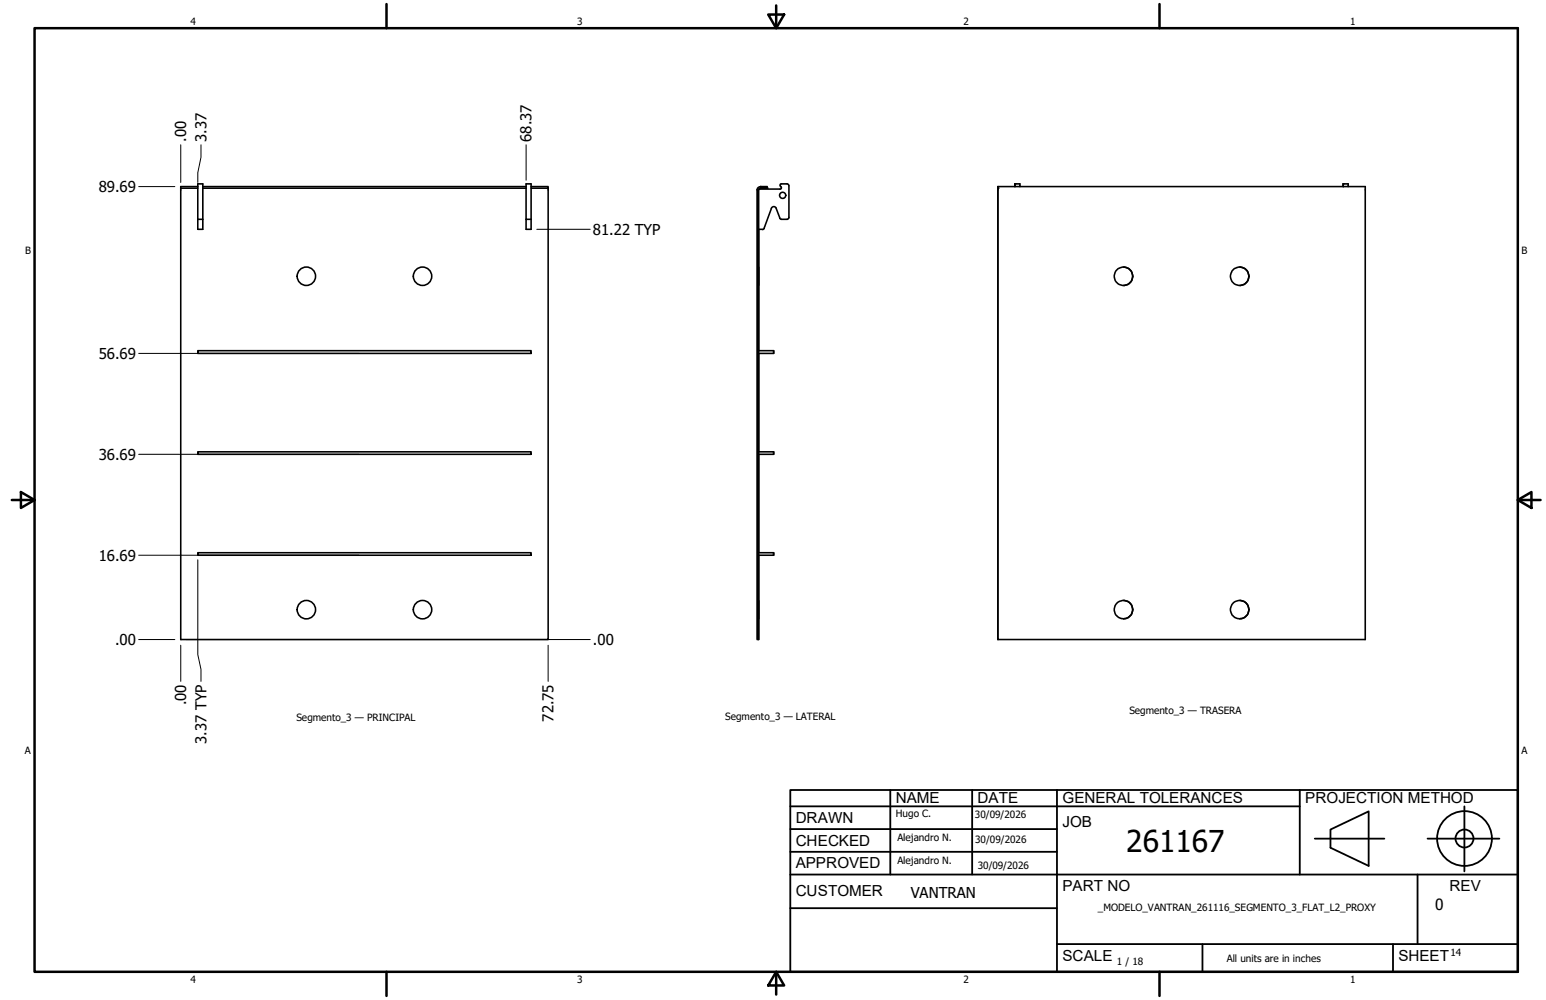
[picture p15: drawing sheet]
<svg xmlns="http://www.w3.org/2000/svg" width="432mm" height="279mm" viewBox="0 0 432 279" stroke-linecap="round" stroke-linejoin="round" font-family="sans-serif">
<defs><g id="words">
<text font-size="8.4" x="314.6" y="238.1">261167</text>
<g font-size="4.3">
<text x="250.2" y="224.2">NAME</text>
<text x="273" y="224.2">DATE</text>
<text x="296.7" y="224.3">GENERAL TOLERANCES</text>
<text x="364.6" y="224.3">PROJECTION METHOD</text>
<text x="222.2" y="229.9">DRAWN</text>
<text x="296.7" y="230.9">JOB</text>
<text x="222.2" y="236.3">CHECKED</text>
<text x="222.2" y="242.6">APPROVED</text>
<text x="222.2" y="250.3">CUSTOMER</text>
<text x="296.7" y="249">PART NO</text>
<text x="404.8" y="248.9">REV</text>
<text x="400.9" y="254.1">0</text>
<text x="296.7" y="268.4">SCALE</text>
<text x="390.6" y="268.4">SHEET</text>
</g>
<g font-size="4.2">
<text x="52" y="39.6" transform="rotate(-90 52 39.6)">.00</text>
<text x="57.7" y="39.6" transform="rotate(-90 57.7 39.6)">3.37</text>
<text x="148.5" y="39.6" transform="rotate(-90 148.5 39.6)">68.37</text>
<text x="27.6" y="53.7">89.69</text>
<text x="165.6" y="65.6">81.22 TYP</text>
<text x="27.6" y="100.2">56.69</text>
<text x="27.6" y="128.5">36.69</text>
<text x="27.6" y="156.7">16.69</text>
<text x="32.1" y="180.2">.00</text>
<text x="165.6" y="180.2">.00</text>
<text x="52" y="197" transform="rotate(-90 52 197)">.00</text>
<text x="154.6" y="201.6" transform="rotate(-90 154.6 201.6)">72.75</text>
<text x="57.7" y="207.8" transform="rotate(-90 57.7 207.8)">3.37 TYP</text>
<text x="254.4" y="250.8">VANTRAN</text>
</g>
<g font-size="2.8">
<text x="53.2" y="6.9">4</text>
<text x="161.2" y="6.9">3</text>
<text x="269.1" y="6.9">2</text>
<text x="377.1" y="6.9">1</text>
<text x="7" y="70.9">B</text>
<text x="424.9" y="70.9">B</text>
<text x="82.8" y="201.5">Segmento_3 — PRINCIPAL</text>
<text x="202.6" y="201.2">Segmento_3 — LATERAL</text>
<text x="315.5" y="199.4">Segmento_3 — TRASERA</text>
<text x="6.9" y="210.6">A</text>
<text x="424.9" y="210.6">A</text>
<text x="250.2" y="228.3">Hugo C.</text>
<text x="272.3" y="228.4">30/09/2026</text>
<text x="250.6" y="234.9">Alejandro N.</text>
<text x="272.4" y="235.6">30/09/2026</text>
<text x="250.6" y="241.5">Alejandro N.</text>
<text x="273.1" y="242.8">30/09/2026</text>
<text x="306.6" y="254.4">_MODELO_VANTRAN_261116_SEGMENTO_3_FLAT_L2_PROXY</text>
<text x="312" y="269.7">1 / 18</text>
<text x="342.6" y="268.7">All units are in inches</text>
<text x="405.1" y="267.1">14</text>
<text x="53.2" y="274.6">4</text>
<text x="161.2" y="274.6">3</text>
<text x="269.1" y="274.6">2</text>
<text x="377.1" y="274.6">1</text>
</g>
</g></defs>
<!-- layer: Visible (ANSI) -->
<g fill="none" stroke="#000" stroke-width=".44">
<path d="M50.5 52.6h4.7M55.2 52.1h-4.7v126.6h102.6v-126.1M56.6 52.6h90.3M56.6 52.1h90.3M148.3 52.1h4.8v.5M148.3 52.6h4.8M211.5 53v125.7h.4v-125.7M212 52.8l.3-.2-.4 .5M212 52.8h5.9M212.3 52.2a.86 .86 0 0 0-.8 .9M212.3 52.1h1.9v.5h-1.9M214.2 52.1v.5"/>
<path d="M215.4 58.2a.73 .73 0 0 1 .7-.5 .73 .73 0 0 1 .7 .5l1 2.7M215.5 58.2l-2 5.6-.6 .3M218.2 52.3v.3l-.3 .2M218.2 51.4l-.3 .4 .3 .5M218.2 51.4h1.6l.5 .2v.3M220.3 51.9v9.1l-.5 .3h-1.5l-.5-.4M278.7 52.1v.9M278.7 52.1h102.6v126.6h-102.6v-125.7M278.7 53v125.7M283.5 51.4v.5M283.5 51.4h1.4v.7M283.5 51.9v.2"/>
<path d="M375.2 51.4v.5M375.2 51.4h1.4v.7M375.2 51.9v.2M55.2 61.3v2.8h1.4v-2.8M55.2 61.3v-9.9h1.4v9.9M55.2 61.3h1.4M146.9 61.3v2.8h1.4v-2.8M146.9 61.3v-9.9h1.4v9.9M146.9 61.3h1.4M212.9 64.1h-1v33.9h4.2v.7h-4.2v27.5h4.2v.7h-4.2v27.5h4.2v.7h-4.2v23.6M313.8 74.6a2.57 2.57 0 0 1 2.6 2.6 2.57 2.57 0 0 1-2.6 2.6M346.3 74.6a2.57 2.57 0 0 1 2.5 2.6 2.57 2.57 0 0 1-2.5 2.6"/>
<path d="M55.2 98h93.1v.7h-93.1zM216.1 98v.7M55.2 126.2h93.1v.7h-93.1zM216.1 126.2v.7M55.2 154.4h93.1v.7h-93.1zM216.1 154.4v.7M211.9 167.8v5.1M313.8 167.8a2.57 2.57 0 0 1 2.6 2.5 2.57 2.57 0 0 1-2.6 2.6M346.3 167.8a2.57 2.57 0 0 1 2.5 2.5 2.57 2.57 0 0 1-2.5 2.6"/>
<circle cx="218.6" cy="54.6" r=".86"/>
<circle cx="85.6" cy="77.2" r="2.57"/>
<circle cx="118" cy="77.2" r="2.57"/>
<circle cx="313.8" cy="77.2" r="2.57"/>
<circle cx="346.2" cy="77.2" r="2.57"/>
<circle cx="85.6" cy="170.3" r="2.57"/>
<circle cx="118" cy="170.3" r="2.57"/>
<circle cx="313.8" cy="170.3" r="2.56"/>
<circle cx="346.2" cy="170.3" r="2.56"/>
</g>
<g fill="#000">
<circle cx="212.3" cy="52.1" r=".22"/>
<circle cx="214.2" cy="52.6" r=".22"/>
<circle cx="278.7" cy="52.6" r=".22"/>
<circle cx="283.5" cy="51.4" r=".22"/>
<circle cx="375.2" cy="51.4" r=".22"/>
</g>
<!-- layer: Borde (ANSI) -->
<g fill="none" stroke="#000" stroke-width=".7">
<path d="M9.7 7.9h414.2v263.6h-414.2zM107.9 1.1v6.8M214.6 4.1h4.4l-2.2 3.8zM216.8 1.5v6.4M323.8 1.1v6.8M3.3 139.7h6.4M5.8 137.5l3.9 2.2-3.9 2.2zM423.9 139.7l3.8-2.2v4.4zM423.9 139.7h6.4M107.9 271.5v6.8M216.8 271.5l2.2 3.8h-4.4zM216.8 271.5v6.4"/>
<path d="M323.8 271.5v6.8"/>
</g>
<!-- layer: Title (ANSI)-1 -->
<g fill="none" stroke="#000" stroke-width=".51">
<path d="M220.7 220.7h203.2v50.8h-203.2zM220.7 225.3h142.3M220.7 231.6h74.5M220.7 238h74.5M248.7 220.7v23.6M271.5 220.7v23.6M295.2 220.7v50.8M363 220.7v23.6M367.2 234.3h19.5M371.6 231.8l10.7-5.1v15.2l-10.7-5zM398.7 234.3h20.1M409 225.3v18.2"/>
<path d="M220.7 244.3h203.2M220.7 253.7h74.5M395.9 244.3v19.5M295.2 263.8h128.7M335.9 263.8v7.7M389.1 263.8v7.7"/>
<circle cx="409" cy="234.3" r="7.7"/>
<circle cx="409" cy="234.3" r="2.51"/>
</g>
<!-- layer: Cota (ANSI) -->
<g fill="none" stroke="#000" stroke-width=".28">
<path d="M38.7 52.1h10.1M50.5 40.4v10.6M56.1 40.4v3.5l-.9 4.4v2.7M146.9 40.4v10M149.9 64.1h14.9M38.7 98.7h61.5M38.7 126.9h61.5M38.7 155.1h61.5M55.2 156.4v26.5l.9 4.1v3.4M38.7 178.7h10.1M52.1 178.7h112.7M50.5 180.3v10.1"/>
<path d="M153.1 180.3v10.1"/>
</g>
<use href="#words"/>
</svg>
